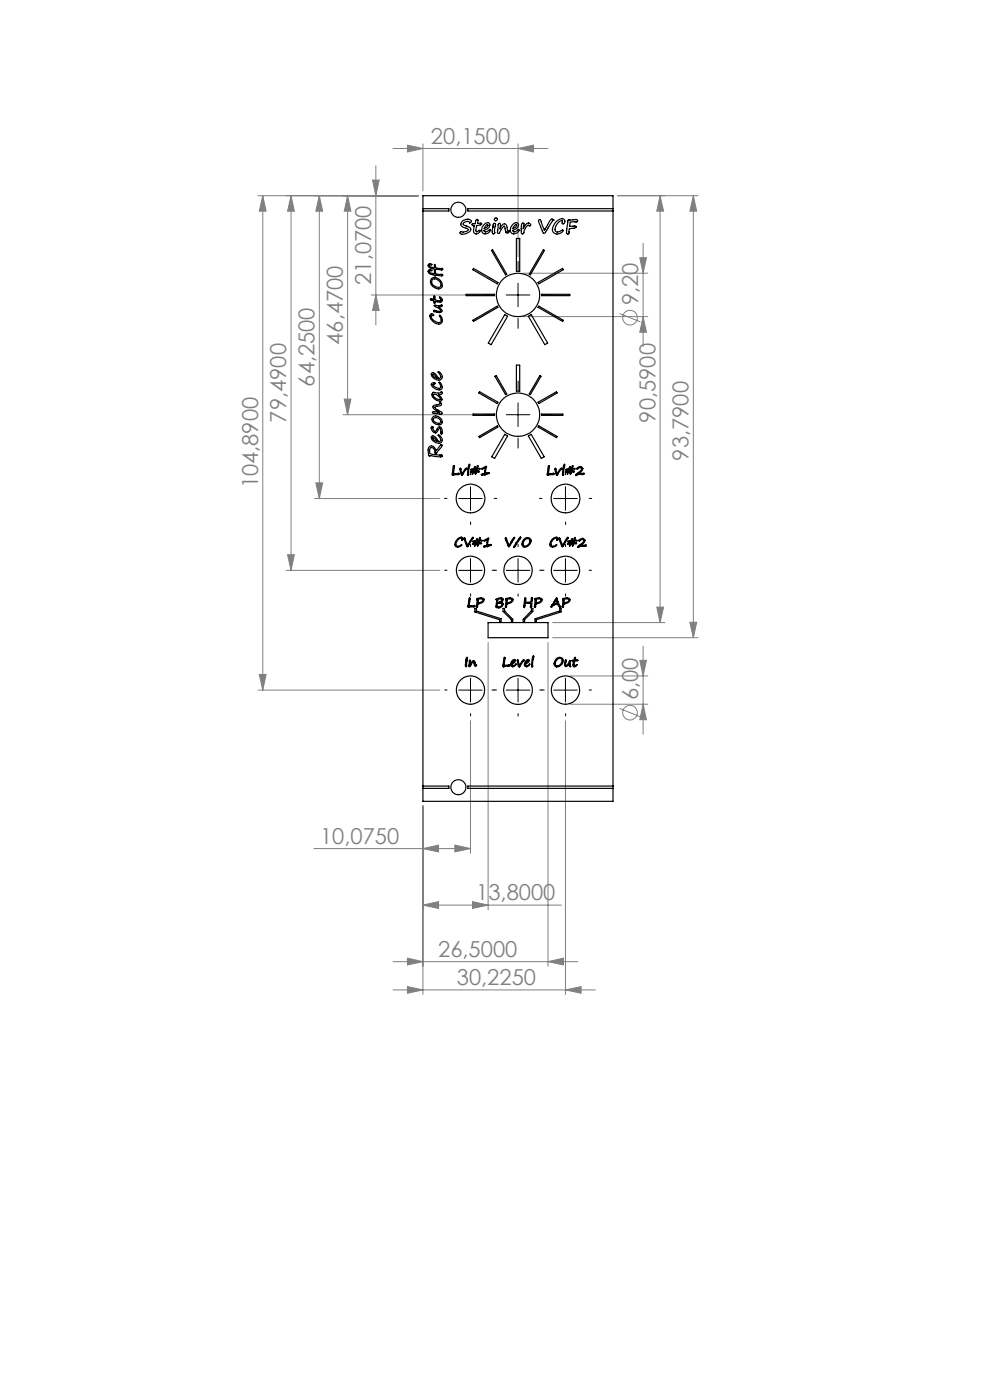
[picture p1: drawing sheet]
<svg xmlns="http://www.w3.org/2000/svg" width="210mm" height="297mm" viewBox="0 0 210 297" stroke-linecap="round" stroke-linejoin="round" font-family="sans-serif">
<defs><g id="words">
<g font-size="4.7" fill="#808080">
<text x="91.4" y="30.5">20,1500</text>
<text x="78.7" y="60.4" transform="rotate(-90 78.7 60.4)">21,0700</text>
<text x="135.4" y="64.8" transform="rotate(-90 135.4 64.8)">9,20</text>
<text x="72.7" y="73.1" transform="rotate(-90 72.7 73.1)">46,4700</text>
<text x="66.7" y="82" transform="rotate(-90 66.7 82)">64,2500</text>
<text x="60.7" y="89.6" transform="rotate(-90 60.7 89.6)">79,4900</text>
<text x="139" y="89.6" transform="rotate(-90 139 89.6)">90,5900</text>
<text x="146.1" y="97.7" transform="rotate(-90 146.1 97.7)">93,7900</text>
<text x="54.7" y="103.6" transform="rotate(-90 54.7 103.6)">104,8900</text>
<text x="135.4" y="148.6" transform="rotate(-90 135.4 148.6)">6,00</text>
<text x="67.9" y="179">10,0750</text>
<text x="101" y="191">13,8000</text>
<text x="92.9" y="203">26,5000</text>
<text x="96.9" y="209">30,2250</text>
</g>
</g></defs>
<g fill="none" stroke="#808080" stroke-width=".21">
<path d="M79 38.2h1.4l-.7 3.3zM79.7 35.2v33.7M83.4 31.5h32.8M86.4 30.8l3.3 .7-3.3 .7zM89.7 30.5v10M109.9 31.5l3.3-.7v1.4zM109.9 30.5v24M54.7 41.5h34M55.7 41.5v104.9M55.7 41.5l.7 3.3h-1.4zM61.7 41.5v79.5M61.7 41.5l.7 3.3h-1.4z"/>
<path d="M67.7 41.5v64.3M67.7 41.5l.7 3.3h-1.4zM73.7 41.5v46.5M73.7 41.5l.7 3.3h-1.4zM110.9 58h26.5M131 41.5h17.1M135.7 54.7h1.4l-.7 3.3zM136.4 51.6v21.9M140 41.5l.8 3.3h-1.5zM140 41.5v90.6M147.1 41.5v93.8M147.1 41.5l.7 3.3h-1.5z"/>
<path d="M78.7 62.6h23.1M79.7 62.6l.7 3.3h-1.4zM110.9 67.2h26.5M131.4 66.5l4.5 1.8M136.4 67.2l.7 3.3h-1.4zM72.7 88h29.1M73 84.7h1.4l-.7 3.3zM61 117.7h1.4l-.7 3.3zM66.7 105.8h26.5M67 102.4h1.4l-.7 3.4zM60.7 121h32.6M103.5 136.3v56.7"/>
<path d="M116.2 136.3v68.7M117.2 135.3h30.9M117.2 132.1h23.8M136.4 137.1v18.6M139.3 128.8h1.5l-.8 3.3zM146.3 132h1.5l-.7 3.3zM54.7 146.4h38.6M55 143.1h1.4l-.7 3.3zM99.8 152.9v28.1M119.9 152.9v58.1M121 143.4h16.4M121 149.4h16.4"/>
<path d="M131.4 150.3l4.5 1.8M135.7 140.1h1.4l-.7 3.3zM136.4 149.4l.7 3.3h-1.4zM89.7 171v40M96.5 179.3l3.3 .7-3.3 .7zM66.6 180h33.2M89.7 180l3.3-.7v1.4zM89.7 192l3.3-.7v1.4zM89.7 192h29.4M100.2 191.3l3.3 .7-3.3 .7zM83.4 210h42.9M83.4 204h39.2"/>
<path d="M86.4 209.3l3.3 .7-3.3 .7zM86.4 203.3l3.3 .7-3.3 .7zM116.2 204l3.3-.7v1.4zM119.9 210l3.4-.7v1.4z"/>
<circle cx="133.6" cy="67.4" r="1.56"/>
<circle cx="133.6" cy="151.2" r="1.56"/>
</g>
<g fill="none" stroke="#000" stroke-width=".21" stroke-dasharray="15.2 1.3 1.3 1.3">
<path d="M109.9 57.6v-2.1M104.9 62.6h-2.1M109.9 67.6v2.1M114.9 62.6h2.1M104.9 88h-2.1M109.9 83v-2.1M109.9 93v2.1M114.9 88h2.1M94.8 105.7h-.5M99.8 100.7v-.5M99.8 110.7v.6M99.8 116v-.5"/>
<path d="M104.8 105.7h.6M109.9 116v-.5M115 105.7h-.6M120 100.7v-.5M120 110.7v.6M120 116v-.5M125 105.7h.5M94.8 121h-.5M99.8 126v.5M104.8 121h.5M104.9 121h-.5M109.9 126v.5"/>
<path d="M114.9 121h.5M115 121h-.5M120 126v.5M125 121h.5M94.8 146.4h-.5M99.8 141.4v-.5M99.8 151.4v.5M104.8 146.4h.5M104.9 146.4h-.6M109.9 141.4v-.6M109.9 151.4v.5M114.9 146.4h.5"/>
<path d="M115 146.4h-.5M120 141.4v-.5M120 151.4v.5M125 146.4h.5"/>
</g>
<g fill="none" stroke="#000" stroke-width=".21">
<path d="M107.4 62.6h5M109.9 60.1v5M107.4 88h5M109.9 85.5v5M97.3 105.8h5M99.8 103.3v5M99.8 118.5v5M109.9 118.5v5M117.4 105.8h5M119.9 103.3v5M119.9 118.5v5M97.3 121h5"/>
<path d="M107.4 121h5M117.4 121h5M97.3 146.4h5M99.8 143.9v5M107.4 146.4h5M109.9 143.9v5M117.4 146.4h5M119.9 143.9v5"/>
</g>
<g fill="#808080">
<path d="M109.9 31.5l3.3-.7v1.4zM86.4 30.8l3.3 .7-3.3 .7z"/>
<path d="M89.7 180l3.3-.7v1.4zM96.5 179.3l3.3 .7-3.3 .7zM86.4 209.3l3.3 .7-3.3 .7zM119.9 210l3.4-.7v1.4zM89.7 192l3.3-.7v1.4zM100.2 191.3l3.3 .7-3.3 .7zM86.4 203.3l3.3 .7-3.3 .7zM116.2 204l3.3-.7v1.4z"/>
<path d="M146.3 132h1.5l-.7 3.3zM147.1 41.5l.7 3.3h-1.5z"/>
<path d="M79 38.2h1.4l-.7 3.3zM79.7 62.6l.7 3.3h-1.4zM73.7 41.5l.7 3.3h-1.4zM73 84.7h1.4l-.7 3.3zM67.7 41.5l.7 3.3h-1.4zM67 102.4h1.4l-.7 3.4zM61.7 41.5l.7 3.3h-1.4zM61 117.7h1.4l-.7 3.3zM55.7 41.5l.7 3.3h-1.4zM55 143.1h1.4l-.7 3.3zM140 41.5l.8 3.3h-1.5zM139.3 128.8h1.5l-.8 3.3zM135.7 54.7h1.4l-.7 3.3zM136.4 67.2l.7 3.3h-1.4zM135.7 140.1h1.4l-.7 3.3zM136.4 149.4l.7 3.3h-1.4z"/>
</g>
<g fill="none" stroke="#000" stroke-width=".25">
<path d="M89.7 44.3h5.5v.5h-5.5M89.7 41.5h40.3v128.5h-40.3zM90.9 57.3h.7v.1l-.5 .1v.2l.4 .3 .6 .1 .2-.7 .1 .7 1.2 .1a.19 .19 0 0 1 .3 .1 .19 .19 0 0 1-.1 .2l-1.7-.1a1.81 1.81 0 0 1-1.3-.8zM90.9 56l.7 .1-.1 .1-.4 .1v.2l.4 .2 .6 .1 .1-.7 .2 .7 1.1 .2a.23 .23 0 0 1 .3-.1 .23 .23 0 0 1 .1 .3l-.2 .1-1.3-.2-.1 .2-.2-.2a1.01 1.01 0 0 1-1.3-.9zM91.6 59.1a1.61 1.61 0 0 1 1.7 .2 1.61 1.61 0 0 1 .5 1.6l-.3 .2a1.5 1.5 0 0 1-1.7-.3 1.5 1.5 0 0 1-.2-1.7zM91.9 59.2a1.35 1.35 0 0 1 1.6 1.6 1.42 1.42 0 0 1-2-.9zM98.1 46.9a1.21 1.21 0 0 1 1.9 .1l-.3 .3-.3-.3a1.01 1.01 0 0 0-1.1 .4l-.1 .2 .3 .2a1.54 1.54 0 0 1 1.4 .8 1.74 1.74 0 0 1-2.3 .9v-.3l.3-.1a1.24 1.24 0 0 0 1.4-.4l-.5-.3a1.13 1.13 0 0 1-1-.8zM100.4 56.9l5.2 3-.1 .3-5.2-3zM101 46.6l.4 .1-.1 .7 .8-.1 .1 .3-1.1 .3-.1 1.2 .1 .1 .7-.3a.69 .69 0 0 1-.6 .7 .69 .69 0 0 1-.8-.6l.2-1.1a.26 .26 0 0 1-.4 0 .26 .26 0 0 1 .1-.4h.5zM102.6 47.7l.8-.5 .4 .2 .1 .3a1.55 1.55 0 0 1-1.2 1.2v.1a.92 .92 0 0 0 1.2-.3h.1a.95 .95 0 0 1-.8 .9 .95 .95 0 0 1-1-.5l.1-.9zM103.1 47.8l.3-.1v.3l-.7 .5zM104.2 53.1l.3-.1 3 5.2-.3 .1z"/>
<path d="M104.5 48.2h.1M104.7 47.5l.1-.1 .3 .2-.2 1.4a.34 .34 0 0 1 0 .5 .34 .34 0 0 1-.4 .1l-.1-.4zM105.8 47.5l.1-.1 .3 .1-.2 1a1.33 1.33 0 0 1 1.1-1 1.16 1.16 0 0 1 .5 1.3l.1 .2h.3a.36 .36 0 0 1-.3 .4 .36 .36 0 0 1-.4-.2l-.4-1.2-.3 .3-.7 1.2h-.3zM107.3 49.2h.1M108.7 47.7l.8-.5 .4 .2 .1 .3a1.55 1.55 0 0 1-1.2 1.2v.1a.87 .87 0 0 0 1.2-.3h.1a.95 .95 0 0 1-.8 .9 .95 .95 0 0 1-1-.5l.1-.9zM109.2 47.8l.3-.1 .1 .1-.3 .4-.5 .3zM109.5 50.6h.7v7h-.7zM110.8 47.3l.4 .1-.2 1.1a1.78 1.78 0 0 1 1.1-1.2l.5 .4a.27 .27 0 0 1-.3 .3 .27 .27 0 0 1-.3-.2 2.79 2.79 0 0 0-1 1.8h-.3l-.1-.2v-1.5zM114.1 59.9l5.2-3 .2 .3-5.2 3zM114.3 46.7h.4l.8 2.2 .6-1.1a1.91 1.91 0 0 1 1-1.3l.2 .2-.8 1.3a2.57 2.57 0 0 1-1.2 1.5l-.2-.2a5.6 5.6 0 0 1-.8-2.6zM115.3 53l.2 .1-3 5.2-.2-.1zM117.3 46.7h.1"/>
<path d="M117.9 47.1a1.42 1.42 0 0 1 1.8-.5 .46 .46 0 0 1 .2 .6 .46 .46 0 0 1-.7 .2l.1-.6a1.97 1.97 0 0 0-1.5 2.1l.1 .2a1.77 1.77 0 0 0 1.5-.3h.1a1.26 1.26 0 0 1-2.3 .2 2.35 2.35 0 0 1 .7-1.9zM120.5 46.7l1.6-.1 .4 .1-.2 .4h-1.3l-.2 .9h1.4l-.1 .3-.9 .2a.7 .7 0 0 0-.5 1l-.3 .1-.2-.2zM122.3 47h.1M130 44.3h-30.8v.5h30.8M91.3 63.5l.7 .1v-.8h.1l.2 .8 1.2 .2a.53 .53 0 0 0-.3-.7 .54 .54 0 0 1 .6 .2 .54 .54 0 0 1-.1 .7l-.4 .1-1-.1-.1 .4-.1-.5-.8-.3zM91.3 66.7a.37 .37 0 0 1 .5-.2 .37 .37 0 0 1 .2 .5h-.6a1.54 1.54 0 0 0 2.1 1.3 1.53 1.53 0 0 0-.3-1.4 .97 .97 0 0 1 .5 1.5 .97 .97 0 0 1-1.6 0 1.46 1.46 0 0 1-.8-1.7zM91.6 79.1h.1a2.07 2.07 0 0 1 1.4 1.2h.2a.97 .97 0 0 0-.4-1.4 .93 .93 0 0 1 .8 .7 .93 .93 0 0 1-.4 1 1.52 1.52 0 0 1-1.8-1.3zM91.8 79.5h.3l.6 .8a.94 .94 0 0 1-.9-.8zM92.1 64.8l.2-.1a1.44 1.44 0 0 0 1.4 0l.1 .2-.1 .1-.7 .1 .7 .6v.4a1.87 1.87 0 0 1-1.7 0l.1-.3 1.1 .3 .3-.2a2.2 2.2 0 0 0-1.4-1zM98.9 62.4h6v.3h-6zM100.3 67.9l5.2-3 .1 .3-5.2 3zM105 79.8l.3-.1 2.2 3.9-.3 .1z"/>
<path d="M107.1 66.7l.6 .4-3.5 6-.6-.3zM109.5 77.5h.7v5.5h-.7zM112.1 67.1l.6-.4 3.5 6.1-.6 .3zM114.3 64.9l5.2 3-.2 .3-5.2-3zM114.5 79.7l.3 .1-2.3 3.9-.2-.1zM114.9 62.4h6v.3h-6zM91 94.8a.7 .7 0 0 1 1.2 .2l.3 .6 1-1.3 .3 .1-1.2 1.9-.3-.1a1.06 1.06 0 0 0-.9-1.2 .8 .8 0 0 0 .1 1.3l1.7 .3a.37 .37 0 0 1 .6 .2l-.3 .1-2.5-.2-.1-.4a1.82 1.82 0 0 1 .1-1.5zM91.5 90.6h.4a.6 .6 0 0 0 .6 .8l.1-.1a.75 .75 0 0 1 .8-.7 1.47 1.47 0 0 1 .4 1.4h-.3l.1-.4-.3-.8-.7 1a1 1 0 0 1-1.1-1.2zM91.5 92.6l.2-.1a2.07 2.07 0 0 1 1.4 1.2h.2a.97 .97 0 0 0-.4-1.4 .93 .93 0 0 1 .8 .7 .93 .93 0 0 1-.4 1 1.51 1.51 0 0 1-1.8-1.4zM91.5 81.4l.5-.2 .3 .1-.4 .3a1.23 1.23 0 0 0 1.6 .7l-.3-1.2a1.1 1.1 0 0 1 .4 1.5 1.7 1.7 0 0 1-2.1-1zM91.7 88.6a1.25 1.25 0 0 1 1.4-.2 1.25 1.25 0 0 1 .7 1.4 1.27 1.27 0 0 1-1.5 .1 1.27 1.27 0 0 1-.6-1.3zM91.8 92.9h.3l.6 .8a.94 .94 0 0 1-.9-.8z"/>
<path d="M91.8 83.3l.1-.1a1.57 1.57 0 0 0 1.7-.1l.2 .3-.1 .2-.7 .1 .7 .8v.4a1.59 1.59 0 0 1-2.1-1.3zM91.9 83.7a1.2 1.2 0 0 1 1.4 1.1l-.8-.3a.82 .82 0 0 1-.6-.8zM91.9 86.1l1.3-.3 .1-.4h.2l.2 .4-.1 .2-1.3 .3a1.87 1.87 0 0 0 1.4 1.1l.1 .3-.2 .2-1.7-.2-.2-.2a1.66 1.66 0 0 1 1.5 0l-.8-.5a.69 .69 0 0 1-.5-.9zM92 88.7a.97 .97 0 0 1 1.5 .9 1.02 1.02 0 0 1-1.6-.8zM96.2 98.8l.2 .1-.2 1.6 1.1-.1v.3l-1.3 .1zM97.6 99.4h.2l.2 1.1 .6-.9 .4-.2-1 1.5-.1-.1zM99.4 98.6l.2-.1 .1 .1-.3 1.1v1l-.2 .2zM99.8 99.6h.1a.73 .73 0 0 0 .9-.6l-.2 .5 .5-.1 .1-.6h.2l-.2 .6 .6 .1-.6 .1-.1 .3h.5v.2a.5 .5 0 0 0-.5 0 .5 .5 0 0 0-.2 .5l-.1-.4h-.4l-.2 .4 .1-.4h-.5v-.2a.41 .41 0 0 0 .6-.3h-.5zM100.4 87.8h4.5v.3h-4.5zM100.6 99.7l.4-.1v.2a.34 .34 0 0 1-.5 .2zM101.6 92.6l3.9-2.3 .1 .3-3.9 2.2zM101.7 83.1l3.9 2.2-.1 .3-3.9-2.2z"/>
<path d="M102.2 99.4l1-.5-.2 1.5 .7-.1v.1l-.7 .2v.1l-.8 .1-.1-.2 .7-.2 .1-1.1-.6 .3zM107.1 92.1l.6 .4-2.8 4.8-.6-.4zM112.1 92.5l.6-.4 2.7 4.8-.6 .4zM114.1 85.3l3.9-2.2 .2 .3-3.9 2.2zM114.3 90.3l3.9 2.3-.2 .2-3.9-2.2zM114.9 87.8h4.5v.3h-4.5zM116.3 98.8l.3 .1-.3 1.6 1.1-.1v.3l-1.3 .1zM117.7 99.4h.2l.3 1.1 .7-1.1h.3l-1.1 1.5-.1-.1zM119.7 98.5l.1 .1-.2 2.1-.2 .2v-1.5zM120 99.6h.1a.73 .73 0 0 0 .8-.6l-.1 .5 .4-.1 .2-.6h.1l-.1 .6h.6v.1l-.6 .1-.2 .4 .6-.1v.2a.5 .5 0 0 0-.5 0 .5 .5 0 0 0-.3 .5v-.4h-.4l-.2 .4v-.4h-.5l.1-.2a.39 .39 0 0 0 .6-.3h-.5zM120.7 99.7l.5-.1-.1 .2a.34 .34 0 0 1-.5 .2zM122.3 99.4l.9-.4 .4 .3a1.11 1.11 0 0 1-.8 1.1h1.1v.2l-.4 .1a1.38 1.38 0 0 0-1.3 .2h-.1l.1-.3 .9-.7 .2-.6a.65 .65 0 0 0-.9 .3z"/>
<path d="M97 114.4l.8-.5a.34 .34 0 0 1 .4 .3 .34 .34 0 0 1-.3 .4v-.4a1.25 1.25 0 0 0-1.1 1.6l.3 .1 .8-.3a.86 .86 0 0 1-1.4 .1l.1-.8zM98.4 114.1l.2 .1 .6 1.5 .8-1.5 .4-.2-1.2 2-.2-.1zM100.3 114.8h.1a.73 .73 0 0 0 .8-.5l-.1 .4h.4l.2-.7h.1l-.1 .6h.6v.2h-.7l-.1 .4 .6-.1v.3a.5 .5 0 0 0-.5 0 .5 .5 0 0 0-.2 .4l-.1-.4-.4 .1-.2 .4v-.4h-.4v-.2a.41 .41 0 0 0 .6-.4l-.5 .1zM101 114.9l.5-.1v.2a.34 .34 0 0 1-.6 .3zM102.7 114.6l.9-.4-.2 1.4 .8-.1v.2l-.8 .3h-.8v-.2l.6-.1 .2-1.2-.7 .3zM107.2 114.1l.2 .1 .6 1.5 .8-1.5 .3-.2 .1 .1-1.2 1.9-.2-.1zM110.3 113.9l.2 .1-.1 .2-1.4 2 .2-.6zM111.1 114.4a.85 .85 0 0 1 1.3-.2 .85 .85 0 0 1 0 1.3 1.01 1.01 0 0 1-1.6 .3 1.17 1.17 0 0 1 .3-1.4zM111.3 114.5a.65 .65 0 0 1 1.1 0 1.03 1.03 0 0 1-1.3 1.2 .83 .83 0 0 1 .2-1.2zM117.1 114.4l.9-.5a.34 .34 0 0 1 .4 .3 .34 .34 0 0 1-.3 .4v-.4a1.22 1.22 0 0 0-1.1 1.6l.3 .1 .8-.3a.86 .86 0 0 1-1.5 .1l.2-.8zM118.6 114.1l.2 .1 .5 1.5 .9-1.5 .2-.2 .1 .1-1.2 1.9-.1-.1zM120.4 114.8h.1a.71 .71 0 0 0 .9-.5l-.2 .4h.5l.3-.7-.2 .6h.6v.2h-.6l-.1 .4 .5-.1 .1 .3a.51 .51 0 0 0-.6 0 .51 .51 0 0 0-.2 .4l-.1-.4-.4 .1-.2 .4 .1-.4h-.5l.1-.2a.39 .39 0 0 0 .5-.4l-.4 .1z"/>
<path d="M121.2 114.9l.4-.1v.2a.34 .34 0 0 1-.5 .3zM122.8 114.6l.8-.4 .4 .3a1.11 1.11 0 0 1-.8 1.2h1.2v.1l-.4 .1a1.38 1.38 0 0 0-1.3 .2h-.1v-.3l1-.7 .2-.5a.65 .65 0 0 0-.9 .2zM123.6 100.7h.1M99 139.4h.1a.66 .66 0 0 1-.1 .9v1l-.2 .2-.1-.4zM99.5 126.9h.2l-.1 1.6h1.2l-.2 .2-1.1 .1a.21 .21 0 0 1-.3 0 .21 .21 0 0 1 .1-.3zM100.7 129.1h.3v.5l5.3 1.7v.7h-.3v-.5l-5.3-1.7zM101.1 127.1a1.44 1.44 0 0 1 1.6 0 1.23 1.23 0 0 1-1.3 1.1l-.1 .5-.2 .2zM101.5 127.1h.8l.2 .2-.2 .3-.9 .3zM103.5 132.1h12.7v3.2h-12.7zM105.2 127.1l.2-.1a1.1 1.1 0 0 1 1.4 0l-.1 .3-.3 .4 .1 .1a.77 .77 0 0 1 0 .9 .77 .77 0 0 1-.9 .2v-.1a.85 .85 0 0 0 .9-.7l-.2-.2h-.5l.5-.4 .2-.4h-.8l-.3 1.7-.1 .1-.1-.2 .2-1.4zM106.7 129.1h.3v.5l1.8 1.8v.6h-.3v-.5l-1.8-1.8zM107 139.4l.1 .1-.1 1.6 1.1-.1 .1 .2-.2 .1-1.1 .2a.25 .25 0 0 1-.3-.2 .25 .25 0 0 1 .1-.3z"/>
<path d="M107.2 127.1a1.44 1.44 0 0 1 1.6 0 1.23 1.23 0 0 1-1.2 1.1l-.2 .6-.1 .1zM107.6 127.1h.9l.1 .2-.2 .3-.9 .3zM108.8 140l.5-.1 .1 .1a1.01 1.01 0 0 1-.9 .9l.1 .3h.2l.7-.3a.61 .61 0 0 1-.6 .5 .61 .61 0 0 1-.6-.4l.1-.4zM111.3 126.9l.2 .1v.8h.6l.5-.2 .1-.8h.3l-.3 2.1-.2-.1 .1-.9-1.2 .1-.1 .7-.1 .2zM111.8 140l.3-.1 .2 .2-.1 .3-.8 .5 .1 .2a.6 .6 0 0 0 .9-.2 .59 .59 0 0 1-.5 .5 .59 .59 0 0 1-.7-.4l.1-.4zM112.7 129.1h.3v.6l-1.7 1.8v.5h-.3v-.6l1.7-1.8zM113 139.2l.2-.1v.2l-.2 1.1v1l-.2 .1zM113.4 127.1a1.44 1.44 0 0 1 1.6 0 1.23 1.23 0 0 1-1.3 1.1l-.1 .5-.1 .2zM113.5 131.3l5.2-1.7v-.5h.3v.7l-5.2 1.7v.5h-.3zM113.8 127.1h.9l.1 .2-.2 .3-.9 .3zM117.9 126.9h.3l.2 .7 .6 1.1-.1 .2-.6-.7-.9 .1-.3 .5-.3-.1zM117.9 139.8a.85 .85 0 0 1 1.3-.2 .85 .85 0 0 1 0 1.3 1.01 1.01 0 0 1-1.5 .3 1.03 1.03 0 0 1 .2-1.4z"/>
<path d="M118 127.2l.3 .7-.8 .2zM118.4 139.7h.6a.95 .95 0 0 1 0 1.1 .95 .95 0 0 1-1.1 .3 1.09 1.09 0 0 1 .5-1.4zM119.3 127.1a1.44 1.44 0 0 1 1.6 0 1.23 1.23 0 0 1-1.3 1.1l-.2 .7zM119.7 127.1h.8l.2 .4-1.1 .4zM122 139.4l.1 .1-.1 .5 .6 .1-.7 .2-.1 .9 .5-.2a.46 .46 0 0 1-.7 .4v-1.1h-.2l-.1-.2 .4-.1zM99.6 140.1h.2l-.1 .9 .5-.7 .3-.2 .2 .2 .2 .8h.2a.25 .25 0 0 1-.2 .3 .25 .25 0 0 1-.3-.3l-.2-.7-.7 1h-.2zM108.7 140.4l.4-.2-.6 .5zM109.7 140h.2l.3 1.1 .6-.9 .3-.3 .1 .1-1 1.5-.2-.1zM111.8 140.2l.2-.1-.1 .4-.4 .2zM119.9 140.1h.3l-.2 1.1 .4-.2 .5-.9 .1 .2a.97 .97 0 0 0 .1 1.1h-.3l-.1-.6-.3 .4-.4 .2a1.07 1.07 0 0 1-.1-1.3zM89.7 166.8h5.5v.4h-5.5M130 166.8h-30.8v.4h30.8"/>
<circle cx="97.2" cy="44.5" r="1.6"/>
<circle cx="105.2" cy="46.5" r=".32"/>
<circle cx="109.9" cy="62.6" r="4.6"/>
<circle cx="109.9" cy="88" r="4.6"/>
<circle cx="99.8" cy="105.7" r="3"/>
<circle cx="119.9" cy="105.7" r="3"/>
<circle cx="99.8" cy="121" r="3"/>
<circle cx="109.9" cy="121" r="3"/>
<circle cx="119.9" cy="121" r="3"/>
<circle cx="99.8" cy="146.4" r="3"/>
<circle cx="109.9" cy="146.4" r="3"/>
<circle cx="119.9" cy="146.4" r="3"/>
<circle cx="97.2" cy="167" r="1.6"/>
</g>
<use href="#words"/>
</svg>
